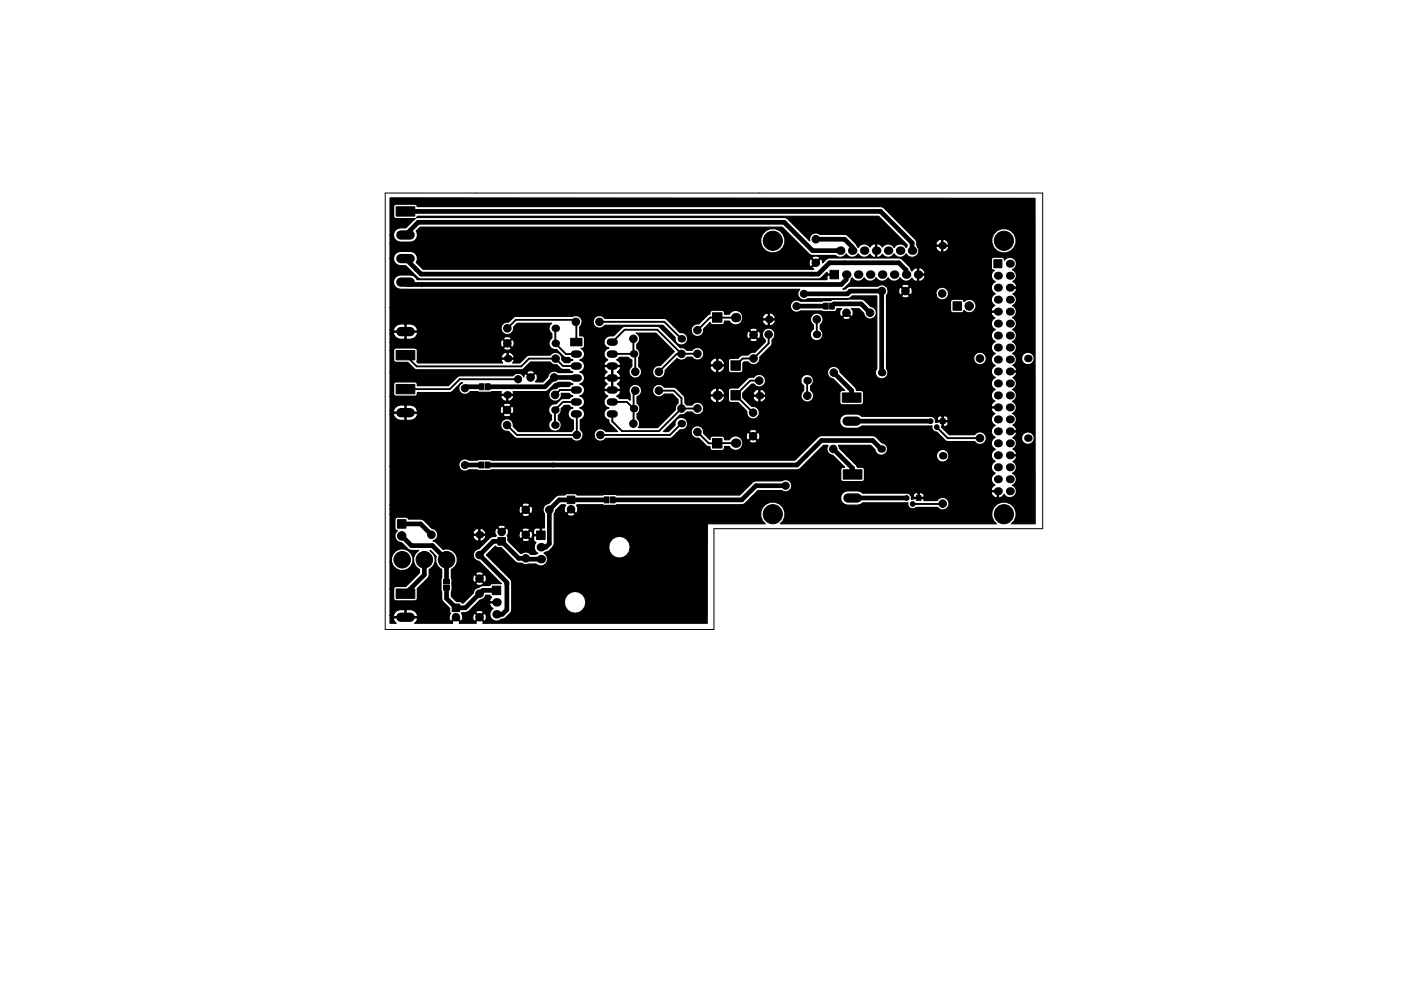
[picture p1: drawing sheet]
<svg xmlns="http://www.w3.org/2000/svg" width="297mm" height="210mm" viewBox="0 0 297 210" stroke-linecap="round" stroke-linejoin="round" font-family="sans-serif">
<path d="M81.7 41h139.4v71.2h-69.7v21.4h-69.7z" fill="none" stroke="#000" stroke-width=".21"/>
<g fill="#000" stroke="#000" stroke-width=".21">
<path d="M84 43.9h4v1.9h-4zM176 57.4h1.8v1.8h-1.8zM210.7 55.1h1.7v1.7h-1.7zM84 74.4h4v1.9h-4zM121 71.8h2.4v1.6h-2.4zM151.1 66.4h2v2h-2zM155 76.6h2v2h-2zM174.6 64.3h1v1.3h-1zM175.9 64.3h1v1.3h-1zM202.1 64h1.8v1.8h-1.8zM84 81.6h4v1.9h-4zM101.6 81.4h1v1.3h-1z"/>
<path d="M101.5 98h1v1.3h-1zM102.9 81.4h1v1.3h-1zM102.8 98h1v1.3h-1zM151.1 93.1h2v2h-2zM155 82.9h2v2h-2zM178.6 83.4h4v1.9h-4zM178.8 99.7h3.9v1.9h-3.9zM199.4 88.9h1v1h-1zM84.3 110.3h1.8v1.8h-1.8zM105.6 114.1h1.6v1.6h-1.6zM113.8 112.7h1.8v1.8h-1.8zM120.3 105.3h1.6v1.6h-1.6z"/>
<path d="M128.1 105.4h1v1.3h-1zM129.4 105.4h1v1.3h-1zM194.3 105.2h1v1h-1zM84 125h4v1.9h-4zM94 124.2h1.3v1h-1.3zM94 122.9h1.3v1h-1.3zM95.9 128.2h1.6v1.6h-1.6zM104.4 124.4h1.8v1.8h-1.8z"/>
<circle cx="163.8" cy="51.1" r="2.03"/>
<circle cx="173" cy="55.8" r=".8"/>
<circle cx="173" cy="50.8" r=".8"/>
<circle cx="212.8" cy="51.1" r="2.03"/>
<circle cx="107.6" cy="72.9" r=".8"/>
<circle cx="107.6" cy="69.7" r=".8"/>
<circle cx="117.8" cy="76.1" r=".8"/>
<circle cx="122.1" cy="68.3" r=".8"/>
<circle cx="127.1" cy="68.3" r=".8"/>
<circle cx="134.3" cy="71.9" r=".8"/>
<circle cx="134.7" cy="78.9" r=".8"/>
<circle cx="139.7" cy="78.9" r=".8"/>
<circle cx="144.5" cy="75.1" r=".8"/>
<circle cx="147.9" cy="75.1" r=".8"/>
<circle cx="147.9" cy="70.1" r=".8"/>
<circle cx="159.8" cy="71.1" r=".8"/>
<circle cx="159.8" cy="76.1" r=".8"/>
<circle cx="163" cy="71" r=".8"/>
<circle cx="168.9" cy="65" r=".76"/>
<circle cx="170.4" cy="62.3" r=".76"/>
<circle cx="173.2" cy="67.8" r=".8"/>
<circle cx="176.8" cy="79.1" r=".8"/>
<circle cx="179.5" cy="66.4" r=".8"/>
<circle cx="184.5" cy="66.4" r=".8"/>
<circle cx="187" cy="61.8" r=".8"/>
<circle cx="192" cy="61.8" r=".8"/>
<circle cx="199.8" cy="62.3" r=".8"/>
<circle cx="205.5" cy="64.9" r=".9"/>
<circle cx="207.8" cy="76.1" r=".8"/>
<circle cx="208" cy="66.1" r=".76"/>
<circle cx="217" cy="61.1" r=".76"/>
<circle cx="98.6" cy="98.7" r=".76"/>
<circle cx="98.6" cy="82.4" r=".76"/>
<circle cx="107.5" cy="87" r=".8"/>
<circle cx="107.5" cy="90.2" r=".8"/>
<circle cx="109.8" cy="80.5" r=".76"/>
<circle cx="112.5" cy="80.1" r=".8"/>
<circle cx="117.5" cy="80.1" r=".8"/>
<circle cx="117.7" cy="83.8" r=".8"/>
<circle cx="122.3" cy="92.3" r=".8"/>
<circle cx="127.3" cy="92.3" r=".8"/>
<circle cx="134.3" cy="89.9" r=".8"/>
<circle cx="134.7" cy="82.9" r=".8"/>
<circle cx="139.7" cy="82.9" r=".8"/>
<circle cx="144.5" cy="86.7" r=".8"/>
<circle cx="147.9" cy="86.7" r=".8"/>
<circle cx="147.9" cy="91.7" r=".8"/>
<circle cx="159.7" cy="92.6" r=".8"/>
<circle cx="159.7" cy="87.6" r=".8"/>
<circle cx="161" cy="80.8" r=".8"/>
<circle cx="171.2" cy="84" r=".8"/>
<circle cx="176.7" cy="95.3" r=".8"/>
<circle cx="197.3" cy="89.4" r=".5"/>
<circle cx="198.6" cy="90.6" r=".5"/>
<circle cx="207.7" cy="86.5" r=".76"/>
<circle cx="207.8" cy="93" r=".8"/>
<circle cx="217.6" cy="96.6" r=".76"/>
<circle cx="217.6" cy="89.7" r=".76"/>
<circle cx="85.2" cy="113.7" r=".9"/>
<circle cx="85.3" cy="118.8" r="1.75"/>
<circle cx="90" cy="118.8" r="1.75"/>
<circle cx="91.5" cy="113.5" r=".8"/>
<circle cx="94.7" cy="118.8" r="1.75"/>
<circle cx="101.7" cy="117.8" r=".8"/>
<circle cx="106.4" cy="112.9" r=".8"/>
<circle cx="111.5" cy="108.2" r=".8"/>
<circle cx="111.5" cy="118.5" r=".8"/>
<circle cx="111.5" cy="113.5" r=".8"/>
<circle cx="116.5" cy="108.2" r=".8"/>
<circle cx="121.1" cy="108.1" r=".8"/>
<circle cx="163.8" cy="109.1" r="2.03"/>
<circle cx="166.6" cy="103.1" r=".76"/>
<circle cx="192.2" cy="105.7" r=".5"/>
<circle cx="193.5" cy="106.9" r=".5"/>
<circle cx="199.9" cy="106.9" r=".8"/>
<circle cx="207.7" cy="104.2" r=".76"/>
<circle cx="212.8" cy="109.1" r="2.03"/>
<circle cx="96.7" cy="131" r=".8"/>
<circle cx="101.7" cy="131" r=".8"/>
<circle cx="101.7" cy="126" r=".8"/>
<circle cx="101.7" cy="122.8" r=".8"/>
</g>
<g fill="#000">
<circle cx="178.1" cy="53.2" r=".9"/>
<circle cx="179.4" cy="58.3" r=".9"/>
<circle cx="180.7" cy="53.2" r=".9"/>
<circle cx="182" cy="58.3" r=".9"/>
<circle cx="183.2" cy="53.2" r=".9"/>
<circle cx="184.5" cy="58.3" r=".9"/>
<circle cx="185.8" cy="53.2" r=".9"/>
<circle cx="187" cy="58.3" r=".9"/>
<circle cx="188.3" cy="53.2" r=".9"/>
<circle cx="189.6" cy="58.3" r=".9"/>
<circle cx="190.8" cy="53.2" r=".9"/>
<circle cx="192.1" cy="58.3" r=".9"/>
<circle cx="193.4" cy="53.2" r=".9"/>
<circle cx="194.7" cy="58.3" r=".9"/>
<circle cx="199.8" cy="52.1" r=".8"/>
<circle cx="211.6" cy="58.5" r=".85"/>
<circle cx="214.1" cy="58.5" r=".85"/>
<circle cx="214.1" cy="56" r=".85"/>
<circle cx="107.6" cy="76.1" r=".8"/>
<circle cx="117.7" cy="72.9" r=".8"/>
<circle cx="117.7" cy="69.7" r=".8"/>
<circle cx="134.3" cy="75.1" r=".8"/>
<circle cx="144.5" cy="71.9" r=".8"/>
<circle cx="152.1" cy="77.5" r="1"/>
<circle cx="156" cy="67.4" r="1"/>
<circle cx="163" cy="67.8" r=".8"/>
<circle cx="173.1" cy="71" r=".8"/>
<circle cx="186.9" cy="79.1" r=".8"/>
<circle cx="211.6" cy="71.2" r=".85"/>
<circle cx="211.6" cy="73.7" r=".85"/>
<circle cx="211.6" cy="76.3" r=".85"/>
<circle cx="211.6" cy="78.8" r=".85"/>
<circle cx="211.6" cy="61" r=".85"/>
<circle cx="211.6" cy="66.1" r=".85"/>
<circle cx="211.6" cy="68.7" r=".85"/>
<circle cx="211.6" cy="63.6" r=".85"/>
<circle cx="214.1" cy="73.7" r=".85"/>
<circle cx="214.1" cy="78.8" r=".85"/>
<circle cx="214.1" cy="68.7" r=".85"/>
<circle cx="214.1" cy="71.2" r=".85"/>
<circle cx="214.1" cy="63.6" r=".85"/>
<circle cx="214.1" cy="66.1" r=".85"/>
<circle cx="214.1" cy="76.3" r=".85"/>
<circle cx="214.1" cy="61" r=".85"/>
<circle cx="217.9" cy="76.1" r=".8"/>
<circle cx="107.5" cy="83.8" r=".8"/>
<circle cx="117.7" cy="87" r=".8"/>
<circle cx="117.7" cy="90.2" r=".8"/>
<circle cx="134.3" cy="86.7" r=".8"/>
<circle cx="144.5" cy="89.9" r=".8"/>
<circle cx="152.1" cy="83.9" r="1"/>
<circle cx="156" cy="94" r="1"/>
<circle cx="161" cy="84" r=".8"/>
<circle cx="171.1" cy="80.8" r=".8"/>
<circle cx="186.8" cy="95.3" r=".8"/>
<circle cx="199.9" cy="96.7" r=".8"/>
<circle cx="211.6" cy="81.4" r=".85"/>
<circle cx="211.6" cy="89" r=".85"/>
<circle cx="211.6" cy="83.9" r=".85"/>
<circle cx="211.6" cy="94.1" r=".85"/>
<circle cx="211.6" cy="96.6" r=".85"/>
<circle cx="211.6" cy="86.4" r=".85"/>
<circle cx="211.6" cy="91.5" r=".85"/>
<circle cx="211.6" cy="99.1" r=".85"/>
<circle cx="214.1" cy="89" r=".85"/>
<circle cx="214.1" cy="83.9" r=".85"/>
<circle cx="214.1" cy="86.4" r=".85"/>
<circle cx="214.1" cy="96.6" r=".85"/>
<circle cx="214.1" cy="81.4" r=".85"/>
<circle cx="214.1" cy="91.5" r=".85"/>
<circle cx="214.1" cy="94.1" r=".85"/>
<circle cx="214.1" cy="99.1" r=".85"/>
<circle cx="217.9" cy="93" r=".8"/>
<circle cx="101.6" cy="113.5" r=".8"/>
<circle cx="114.7" cy="116.1" r=".9"/>
<circle cx="114.7" cy="118.6" r=".9"/>
<circle cx="211.6" cy="104.2" r=".85"/>
<circle cx="211.6" cy="101.7" r=".85"/>
<circle cx="214.1" cy="104.2" r=".85"/>
<circle cx="214.1" cy="101.7" r=".85"/>
<circle cx="105.3" cy="127.8" r=".9"/>
<circle cx="105.3" cy="130.3" r=".9"/>
</g>
<g fill="none" stroke="#000" stroke-width="1.6">
<path d="M121.8 75.1h.8M121.8 77.7h.8M129.4 75.1h.8M129.4 77.7h.8M129.4 72.6h.8M121.8 87.8h.8M121.8 85.3h.8M121.8 82.7h.8M121.8 80.2h.8M129.4 87.8h.8M129.4 85.3h.8M129.4 82.7h.8"/>
<path d="M129.4 80.2h.8"/>
</g>
<path d="M85 49.9h2M85 59.9h2M85 54.9h2M85 70.4h2M85 87.6h2M179.6 89.4h2M179.8 105.7h2M85 131h2" fill="none" stroke="#000" stroke-width="2"/>
<g fill="none" stroke="#000" stroke-width="1">
<path d="M86 49.9l2.7-2.7h77.6l6 6h5.8M86 54.9l3.3 3.3h84.2l2.4-2.4h14.7l1.5 1.5v1M86 44.9h100.7l6.7 6.6v1.7M173 50.8h6.1l1.6 1.6v.8M179.4 58.3v1l-1 1.1h-91.9l-.5-.5M175.1 64.9l-6.2 .1M176.4 64.9l.5-.4h5.7l1.9 1.9M176.8 79.1l3.8 3.8v1.5M187 61.8h-6.7l-.6 .5h-9.3M187 61.8l-.1 .1M187 61.8l-.1 17.3M217 61.1h.1"/>
<path d="M98.6 98.7h3.4M102.1 82.1h-3.2l-.3 .3M122.2 80.2l-.1-.1h-4.6l-2 2h-12.1M176.7 95.3l4.1 4.1v1.3M180.6 89.4h16.7M186.8 95.3l-1.8-1.8h-10.8l-5.2 5.2h-65.7M85.2 111.2h4l2.3 2.3M85.2 113.7l2 2.1h4.5l3 3v4.6M90 118.8v3.2l-4 4M114.7 118.6h-3l-.2-.1h-1.5l-3.6-3.6h-1.8l-2.9 2.9 5.8 5.8v5.8l-1 .9h-1.2M128.6 106.1h-10l-2.1 2.1v7.2l-.8 .7h-1M166.6 103.1h-6.3l-3 3h-27.4"/>
<path d="M180.8 105.7h11.4M207.7 104.2h.1M94.7 124.7v2.3l2 2h2l3.7-3.7h2.9"/>
</g>
<g fill="none" stroke="#000" stroke-width=".4">
<path d="M86 75.4l2.3 2.3h22.2l1.7-1.6h5.6l1.6 1.6h2.8M107.6 69.7l1.8-1.8h12.3l.5 .5v4.2M117.7 69.7v3.2l2.3 2.2h2.2M127.1 68.3h13.8l3.6 3.6M129.8 72.6l2.6-2.6h7l5.1 5.1M134.3 71.9v3.1l.4 .4v3.5M134.3 75.1h-4.5M144.5 75.1h-1l-3.8 3.8M147.9 75.1h-3.4M156 67.4h-5.4l-2.7 2.7M163 71v1.9l-3.2 3.2h-2.3l-1.5 1.5M173.2 67.8l-.1 3.2"/>
<path d="M109.8 80.5h-12.3l-2.1 2.1h-9.4M122.2 82.7h-3.5l-1 1.1M122.2 85.3h-2.8l-1.7 1.7v3.2M122.2 87.8l.1 4.5h-12.7l-2.1-2.1M129.8 85.3h3.1l1.4 1.4M134.7 82.9l-.4 .3v6.7M139.7 82.9h3.2l1.6 1.6v2.2M144.5 89.9l-2.4 2.4h-14.8M144.5 86.7l-4.8 4.8h-7.8l-2.1-2.1v-1.6M147.9 86.7h-3.4M147.9 91.7l2.4 2.4 5.7-.1M161 80.8h-1.9l-3.1 3.1 3.7 3.7"/>
<path d="M171.1 80.8l.1 3.2M198.6 90.6l2.3 2.4h6.9M199.9 106.9h-6.4"/>
</g>
<path d="M82.7 42l136.7 .1 .1 69h-5.1l.6-.6a2.6 2.6 0 0 0-.6-3.5 2.6 2.6 0 0 0-3.6 .5 2.6 2.6 0 0 0 .5 3.6h-45.9l.6-.6a2.6 2.6 0 0 0-.6-3.5 2.6 2.6 0 0 0-3.6 .5 2.6 2.6 0 0 0 .5 3.6l-12.3 .1-.1 21h-47.5l.1-.2-.8-.9-.9 .9 .2 .2h-3.6l.1-.2-.8-.9-.9 .9 .2 .2h-8.1l.6-.7-.1-.4h-4.9l-.1 .4 .6 .7h-1.3v-1.6h.7l.1 .2h2.3v-1.5h.3v1.5h2.3l.1-.2a2.04 2.04 0 0 0-2.7-1.3 1.91 1.91 0 0 0-2.4 1.3h-.7v-5.6h.8v1.9l.3 .5h4.3l.4-.5v-2l2.4-2.5 .1-1.6 .3-.1a2.3 2.3 0 0 0-.1-3.9l1.3 1.2a2.16 2.16 0 0 0 1.1 2.8v1.8l-.1 .3 .1 4.1 .3 .7 1.4 1.4v.7l.2 .4h-.1a1.05 1.05 0 0 0 .3 1.6l1-1 1 1 .2-.1 .2-1h2.1l.2 1 .3 .1 .8-.8h.3l.9 .8a.97 .97 0 0 0 0-1.7l-.9 .9h-.3l-.8-.9-.3 .1-.2 .5h-2.1l-.3-.5 .2-.2h2.8l.9 .8 .8-.8a.97 .97 0 0 0-1.7 0h-2l.6-.3 2.4-2.4a1.27 1.27 0 0 0 1.2-1h.9l.4 .4-.5 .7 .1 .3h1.5v.2h-1.5l-.1 .3 .2 .5 .5 .4-.2 .2a1.45 1.45 0 0 0-.1 2.1 1.45 1.45 0 0 0 2.1 0l.6-.1a3 3 0 0 0 1.6-3.5h11.2a2.28 2.28 0 0 0 3.2 2 2.28 2.28 0 0 0 .6-3.7 2.28 2.28 0 0 0-3.7 .8l-.1 .9h-11.2l-.1-4.6-5.3-5.4 2-1.9 .3 .3h.9l3.3 3.2 1 .1 .6 .3 2.5-.1a1.44 1.44 0 0 0 2.1-.2 1.44 1.44 0 0 0-.5-2.1l1.2-.6 .7-.7h11.9a2.29 2.29 0 0 0 3.1 2.1 2.29 2.29 0 0 0 .8-3.8 2.29 2.29 0 0 0-3.8 .8l-.1 .9h-11.9l.3-.7v-6.3h2.7a.97 .97 0 0 0 1.7 0l-.8-.9-.9 .9h-2.7l.3-.8 1.2-1.2h.8l.1 .2h-.1a1.05 1.05 0 0 0 .3 1.6l1-1 1 1a1.02 1.02 0 0 0 .1-1.6l.2-.2h5.4l.3 .1h2.3l.4-.1h26.5l.7-.3 1.1-1.1h19.1a1.52 1.52 0 0 0 1.5 1.5h2.1l.6-.1 .5-.4h9.6a1.03 1.03 0 0 0 .5 1.1 1.03 1.03 0 0 0 1.2-.1h4.6l.3 .3a1.35 1.35 0 0 0 1.9-.4 1.35 1.35 0 0 0-.4-1.9 1.35 1.35 0 0 0-1.9 .5h-2.8l-.2-.4h-1.9l-.6 .1 .1-.4-.2-.5h.5l.2 .5h.8v-.8h.3v.8h.8l.2-.1a.65 .65 0 0 0-.4-.8h14.6l.6 .8 .5 .3 .2-.2v-1.2h-1.2l-.1 .3-15-.1-.5 .2-.1-.2a.68 .68 0 0 0-.9 .5h-.5l-.7-.4h-9.5l-.5-.3a4.4 4.4 0 0 0-3.7 .3l-.4 .5-.1 .6h-19.1l1.6-1.6 5.1 .1a1.31 1.31 0 0 0 2.1-1.2 1.31 1.31 0 0 0-2.1-1l-5.9 .1-3.1 2.9h-26l-.4-.1-8 .1-.5-.3h-1.6l-.5 .3-1.6 .1-1.9 1.7a1.32 1.32 0 0 0-1.1 .8 1.32 1.32 0 0 0 .2 1.4v3h-.4l-.2 .2v1.5h-1.5l-.2 .1v.8l.5 .5a1.45 1.45 0 0 0 .4 2.3l-.3 .2h-1.2l-.3-.3a1.29 1.29 0 0 0-1.6 .1h-.2l-2.7-2.7v-.2h2.9a.97 .97 0 0 0 1.7 0l-.8-.9-.9 .9h-2.9v-.6l-.2-.3 .3-.4h2.2l.2 1 .3 .1 .8-.8h.3l.9 .8a.97 .97 0 0 0 0-1.7l-.9 .9h-.3l-.8-.9-.3 .1-.2 .5h-2.2v-.7h2.8l.9 .8 .7-.8h.9v.8l.2 .1h1.2v-1.2l-.1-.2h-.8l-.5 .5h-.9h.1a.97 .97 0 0 0-1.7 0h-2.8l-.2-.4-.2-.1-1 1.1-1-1.1-.3 .1a1.17 1.17 0 0 0 .1 1.5l-.1 .2-.9 .1-.4 .2-2.3 2.3a1.33 1.33 0 0 0-1.2 1.4 1.33 1.33 0 0 0 1.2 1.3l4.8 4.7h-1.9l-.4 .2-.1 .2h-1.5l-1 .4a1.29 1.29 0 0 0-1.1 1.2l-2.1 2.1h-.2l-.3-.2-.9-.1-1.1-1.1 .1-2.7h5l.1 .2a1.05 1.05 0 0 0 1.6-.2l-.8-.9-.9 .9h-5l-.1-1.3h4.5l.2 1 .3 .1 .8-.8h.3l.9 .8a.97 .97 0 0 0 0-1.7l-.9 .9h-.3l-.8-.9-.3 .1-.2 .5h-4.5v-.7h5.1l.9 .8 .8-.8a.97 .97 0 0 0-1.7 0h-5.1v-1a2.28 2.28 0 0 0 1.1-2.9 2.28 2.28 0 0 0-2.8-1.3l-1.6-1.6-.6-.2 .4-.2 .6-.8h7.4l.6 .8 .5 .3 .2-.2v-1.1h.3v1.1a.95 .95 0 0 0 1.1-1.1h-2.5l-.2 .2h-7.4v-.7h7.4l.2 .2h1.1v-1.1h.3v1.1h1.1l.1-.2a1.17 1.17 0 0 0-1.5-.9 1.07 1.07 0 0 0-1.3 .9h-7.4l-.6-.8-.6-.2-.3-.2h14.2l.9 .8 .8-.8-.1-.3a1.05 1.05 0 0 0-1.6 .3h-14.2l-1.7-1.7-3-.1-.1-.2-.4-.2h-1.8l-.4 .2-.2 .4 .1 2 .5 .3-.3 .3a1.43 1.43 0 0 0 1.1 2.2l1.7 1.6 2 .1a2.27 2.27 0 0 0 .1 4v.7l-2.9 2.9h-2l-.4 .2-.1 .4h-.8v-5.8h.3a2.32 2.32 0 0 0 3.6 1.5 2.32 2.32 0 0 0 0-3.9 2.32 2.32 0 0 0-3.6 1.5v.9h-.3v-10h27.9a.97 .97 0 0 0 1.7 0l-.8-.9-.9 .9h-27.9v-1.3h27.3l.2 1 .3 .1 .8-.8h.3l.9 .8 .2-.1a1.05 1.05 0 0 0-.2-1.6l-.9 .9h-.3l-.8-.9-.3 .1-.2 .5h-27.3v-.7h27.9l.9 .8 .8-.8a.97 .97 0 0 0-1.7 0h-27.9v-8.3h14.6l.2 .5a1.29 1.29 0 0 0 1.9 .3h1.8l.3 .1h2.3l.4-.1h64.8l.7-.3 4.9-4.9h1a1.33 1.33 0 0 0 .9 2.1l2.6 2.5-.5 .1-.3 .5v2.1l.5 .4h3.9l.4-.2 .2-.4v-1.9l-.2-.4-.4-.2h-.9l-.3-.5-2-1.9h19a1.33 1.33 0 0 0 1.9 1.2 1.33 1.33 0 0 0 .4-2.2 1.33 1.33 0 0 0-2.2 .5l-.1 .5h-19l-1.5-1.6-.2-.6h6.8l.9 .9a1.33 1.33 0 0 0 1.3 1.2 1.33 1.33 0 0 0 1.3-1.3 1.33 1.33 0 0 0-1.1-1.3l-1.2-1.3-.8-.3-11.2 .1-5.3 5.1h-64.3l-.4-.1-4.4 .1a1.3 1.3 0 0 0-1.5-.1 1.3 1.3 0 0 0-.6 1.4h-14.6v-11h.7v.2a1.94 1.94 0 0 0 2.4 1.1v-1.5h.3v1.5h1a1.62 1.62 0 0 0 1.4-1.2h18.2v.2a1.05 1.05 0 0 0 1.6-.2l-.8-.8-.8 .8h-18.2l-.1-.3h-4.9l-.1 .2h-.7v-.7h.7l.1 .2h2.3v-1.5h.3v1.5h2.3l.1-.2-.2-.4h17.7l.2 .9 .3 .1 .8-.8h.4l.8 .8a.97 .97 0 0 0 0-1.6l-.8 .8h-.4l-.8-.8h-.3l-.2 .6h-17.7l-.6-.7-.5-.1h19.5l.8 .8 .8-.8a.97 .97 0 0 0-1.6 0l-20.9-.1a1.91 1.91 0 0 0-2.4 1.3h-.7v-3.1h23.4l.6 .8 .5 .3 .2-.1v-1.2h.3v1.2a.95 .95 0 0 0 1.1-1.2h-2.5l-.2 .2h-23.4v-5h29l.8 .8 .8-.8-.1-.3a1.05 1.05 0 0 0-1.5 .3h-29v-4.7h.8v1.9l.1 .4 .4 .2h2.5l1.3 1.3 .5 .3h22.2l.5-.3 1.5-1.4h4.2a1.33 1.33 0 0 0 1.4 .6l1 .9 1.6 .1 .8 .5-.4 .2-2.9-.1a1.33 1.33 0 0 0-2 1l-1.1 1h-1.5l-.1-.1a.97 .97 0 0 0 0-1.6l-1 1-1-1h-.3l-.1 .7-.2-.3a1.31 1.31 0 0 0-2.1 0h-11.3l-.5 .2-1.9 1.9h-6.6l-.2-.6-.3-.2h-4l-.5 .4v2.1l.1 .4 .4 .2h4l.4-.3 .1-.5h6.9l.5-.2 1.9-1.9h.3a1.3 1.3 0 0 0-.5 2 1.3 1.3 0 0 0 2.1-.1h1.6l.3 .1 4.7-.1-.2 .3 .2 .3h2.5l.1-.3-.1-.3 7.1-.1 1.7-1.6 .7-.3h2.5l.7 .4-.8 .5h-2l-.7 .5a1.36 1.36 0 0 0-1.6 1.2 1.36 1.36 0 0 0 1.4 1.4 1.36 1.36 0 0 0 1.2-1.6h1.7l.8 .5-.8 .6h-1.6l-1.2 1.1a1.3 1.3 0 0 0-1.5 .8 1.3 1.3 0 0 0 .5 1.6v1l-.2 .1a1.33 1.33 0 0 0 .1 2 1.33 1.33 0 0 0 1.9-.2 1.33 1.33 0 0 0-.3-1.9v-1l.5-.6 .1-.8 .7-.7h1l.8 .6a1.3 1.3 0 0 0-1.1 1.3 1.3 1.3 0 0 0 1.2 1.2v2l-.4 .5h-11.3l-1.1-1.1a1.35 1.35 0 0 0-1.2-1.7 1.35 1.35 0 0 0-1.4 1.5 1.35 1.35 0 0 0 1.6 1.2l1.3 1.3 .5 .2h11.6a1.35 1.35 0 0 0 1.4 .6 1.35 1.35 0 0 0 1-1.1h2.4l.2 .5a1.35 1.35 0 0 0 2.2 0h13.7l.5-.2 .8-.9h3.1a1.34 1.34 0 0 0 1.7 1.1l1.6 1.6 .7 .2 .1 .5 .3 .3h2.4a.67 .67 0 0 0 .3-.9h1l.3 .4a1.52 1.52 0 0 0 1.9 .2 1.52 1.52 0 0 0 .6-1.7h1.4l.1 .2a1.05 1.05 0 0 0 1.6-.2l-.8-.9-.9 .9h-1.4v-.2a1.51 1.51 0 0 0-1.4-.9 1.51 1.51 0 0 0-1.4 .8h-1v-.4l-.3-.3-2.2-.1-.4 .2-.2 .6-.9-1h8.6l.2 1 .3 .1 .8-.8h.3l.9 .8a.97 .97 0 0 0 0-1.7l-.9 .9h-.3l-.8-.9-.3 .1-.2 .5h-8.6l-.4-.4v-.3h9.6l.9 .8 .8-.8a.97 .97 0 0 0-1.7 0h-9.6v-.2a1.35 1.35 0 0 0-1.6-1.1 1.35 1.35 0 0 0-1.1 1.6h-3.1l.8-.7a1.31 1.31 0 0 0 1.3-.5 1.31 1.31 0 0 0 .2-1.3h32.3l.1 .5 .4 .5 .5 .4a4.4 4.4 0 0 0 3.7-.4h14.9a1.01 1.01 0 0 0 1 1.3l2.1 1.9 5.9 .1a1.35 1.35 0 0 0 2.1 .3 1.35 1.35 0 0 0 0-2.1 1.35 1.35 0 0 0-2.1 .3h-5.4l-1.6-1.6 .1-1.1h.3v.8l.2 .2a.63 .63 0 0 0 .7-.2 .63 .63 0 0 0-.1-.8h-1.9l-.6 .1 .1-.4-.2-.5h.5l.2 .5h.8v-.8h.3v.8h.8a.6 .6 0 0 0 0-.8 .6 .6 0 0 0-.8 0l-.4-.2a.68 .68 0 0 0-.9 .5h-.5l-.7-.4h-14.8l-.5-.3a4.4 4.4 0 0 0-3.7 .3l-.4 .5-.1 .6h-32.3l-.3-.5a1.34 1.34 0 0 0-1.6-.2 1.34 1.34 0 0 0-.6 1.5l-1.4 1.4h-1.2l3.6-3.6a1.33 1.33 0 0 0 1.4-.6h1.1a1.35 1.35 0 0 0 2.1 .3 1.35 1.35 0 0 0-.1-2.1 1.35 1.35 0 0 0-2 .4h-1.1l-.4-.5v-1.2h5.3l.2 .6 1 .6 .2-.1v-1.4h.3v1.4a1.12 1.12 0 0 0 1.3-1.4h-2.9l-.1 .3h-5.3l-.6-.8h5.9l.1 .3h1.3v-1.4h.3v1.4h1.3l.2-.3-.4-.6h1.1v2l.2 .3 .4 .2h1.5l1.8 1.9a1.35 1.35 0 0 0 1.3 1.6 1.35 1.35 0 0 0 1.4-1.4 1.35 1.35 0 0 0-1.6-1.3l-1.9-1.9h2.1l.6 .8 .5 .3 .2-.2v-1.1h.2v1.1a.95 .95 0 0 0 1.2-1.1h-2.6l-.1 .2h-2.1v-.7h2.1l.1 .2h1.2v-1.1h.2v1.1h1.2l.1-.2a1.17 1.17 0 0 0-1.5-.9 1.07 1.07 0 0 0-1.3 .9h-2.1v-.3l1.9-1.8h.4a1.33 1.33 0 0 0 1.5 .6 1.33 1.33 0 0 0 1-1.3h7.5l.1 .5 .5 .6v.9l-.4 .4a1.35 1.35 0 0 0 .4 1.9 1.35 1.35 0 0 0 1.9-.4 1.35 1.35 0 0 0-.4-1.9v-.9l.2-.2a1.35 1.35 0 0 0-.5-2.2 1.35 1.35 0 0 0-1.8 1.3h-7.5v-.3a1.35 1.35 0 0 0-1.1-1.1 1.35 1.35 0 0 0-1.4 .6h-.7l-.5 .2-2.1 2.1h-1.5l-.4 .2-.2 .4h-1.1a1 1 0 0 0-1.4-.5 1.23 1.23 0 0 0-1.4 1.1h-5.9l-1.4-1.3-2.4-.1a1.35 1.35 0 0 0-2-.2 1.35 1.35 0 0 0 0 2 1.35 1.35 0 0 0 2-.3h1.8l1.2 1.2-.1 .8a1.33 1.33 0 0 0-.5 1.4l-3.8 3.7h-4.1a1.3 1.3 0 0 0-.2-1.9v-1l.2-.2a1.3 1.3 0 0 0-.2-2v-1.4l.3-.2a1.35 1.35 0 0 0 .4-1.9 1.35 1.35 0 0 0-1.9-.3 1.35 1.35 0 0 0-.3 1.9v1.2l-.7-.3h-1.6l-.5-.5a1.01 1.01 0 0 0 .7-1.2h-3.4l-.1 .2a1.33 1.33 0 0 0 .9 1 1.31 1.31 0 0 0-.8 1.3 1.31 1.31 0 0 0 1 1.2 1.3 1.3 0 0 0-1 1.2 1.3 1.3 0 0 0 1 1.3l.2 .8 1.6 1.7-2.5-.1a1.35 1.35 0 0 0-1.6-.5 1.35 1.35 0 0 0-.8 1.5h-2.4l-.2-1-.4-.4v-2a1.3 1.3 0 0 0 1-1.3 1.3 1.3 0 0 0-1.1-1.2 1.3 1.3 0 0 0 1.1-1.3 1.3 1.3 0 0 0-1.1-1.3 1.3 1.3 0 0 0 1.1-1.3 1.3 1.3 0 0 0-1.1-1.2 1.18 1.18 0 0 0 1-.9h4.1l.3 .5 .4 .4-.4 .3-.3 .5 .1 .3h1.6v-2.3h.2v2.3h1.6l.1-.2-.3-.6-.4-.3 .4-.4 .3-.5-.1-.3h-3.4l-.1 .3h-4.1a1.25 1.25 0 0 0-1-1.7 1.18 1.18 0 0 0 1-.9h4.1l.3 .6 .4 .3-.4 .4-.3 .5 .1 .3h1.6v-2.3h.2v2.3h1.6l.1-.3-.3-.5-.4-.4 .4-.3 .3-.5-.1-.3h-3.4l-.1 .2h-4.1v-.7h4.1l.1 .2h3.4l.1-.2a1.33 1.33 0 0 0-.8-1l.6-.5h1.8l.8 .5v1.4a1.35 1.35 0 0 0-.3 2.1 1.35 1.35 0 0 0 2 0 1.35 1.35 0 0 0-.3-2.1v-1.9l.2-.2a1.28 1.28 0 0 0-.6-1.6v-1a1.33 1.33 0 0 0-.1-2.3h4.2l3.9 3.9-3 3a1.35 1.35 0 0 0-1.6 .9 1.35 1.35 0 0 0 .9 1.7 1.35 1.35 0 0 0 1.6-.9h34.5l.6 .9 .6 .2 2.5 2.4-.7 .1-.3 .3v2.1l.1 .4 .4 .2h4l.3-.2 .2-.4v-1.9l-.2-.4-.3-.2h-1l-.3-.7-3.2-3.2a1.34 1.34 0 0 0-1.5-1.2 1.34 1.34 0 0 0-1.2 1.6h-34.5l.1-.7 .7-.7h8.8a1.23 1.23 0 0 0 1.4 1.1v-1.4h.3v1.4l.3 .1a1.26 1.26 0 0 0 1-1.5h-2.9l-.1 .3h-8.8l.8-.8h8l.1 .3h1.3v-1.4h.3v1.4h1.3l.2-.3-.3-.5h1v2l.4 .5h2.2l.5-.3v-1.8l.3-.2h.8a1.35 1.35 0 0 0 1.7 .5 1.35 1.35 0 0 0 .8-1.5l2.4-2.4 .2-.5v-.8a1.25 1.25 0 0 0 .6-1.1h7.5l.1 .5a1.33 1.33 0 0 0 2 .5 1.33 1.33 0 0 0 0-2.1v-1a1.29 1.29 0 0 0 .5-1.5h4.2l.1 .2a1.05 1.05 0 0 0 1.6-.2l-.8-.9-.9 .9h-4.2l-.1-.4a1.35 1.35 0 0 0-2.1-.2 1.35 1.35 0 0 0 .2 2.1v.9l-.5 .7-.1 .5h-7.5v-.3a1.35 1.35 0 0 0-2.1-.9 1.35 1.35 0 0 0 0 2.3v.5l-2.1 2.1a1.32 1.32 0 0 0-1.5 .6l-1.4 .1-.7 .6-1.7 .1-.4 .5h-1l-.9-.7-.6 .1a1.23 1.23 0 0 0-1.4 1.1h-8l1.1-1.1a1.31 1.31 0 0 0 2-.2h1.1a1.35 1.35 0 0 0 2.1 .3 1.35 1.35 0 0 0 0-2.1 1.35 1.35 0 0 0-2.1 .3h-1.1a1.33 1.33 0 0 0-1.4-.5l-4.3-4.4-.5-.2-7.2 .1-2.1 2a1.47 1.47 0 0 0-1.6 .2 1.47 1.47 0 0 0-.3 1.6l.2 .4 .7 .4h-.2a1.33 1.33 0 0 0-.8 1.2 1.33 1.33 0 0 0 .8 1.2 1.33 1.33 0 0 0-.9 1h-4.1l-.3-.6-.7-.3 .2-.1a1.32 1.32 0 0 0 .9-1.2 1.32 1.32 0 0 0-.8-1.2h.4l.3-.3v-1.8l-.3-.5-.7-.1v-1.9l.5-.8h2.4a1.35 1.35 0 0 0 1 1.1 1.35 1.35 0 0 0 1.4-.6h12.4l2.6 2.6a1.33 1.33 0 0 0 1 1.6 1.33 1.33 0 0 0 1.6-1.1h13.1l.1 .2a1.05 1.05 0 0 0 1.6-.2l-.8-.9-.9 .9h-13.1v-.2a1.3 1.3 0 0 0-1.6-1.3l-.3-.3h2.6a1.35 1.35 0 0 0 1.1 1.1 1.35 1.35 0 0 0 1.4-.6h9.3l.2 1 .3 .1 .8-.8h.3l.9 .8 .2-.1a1.05 1.05 0 0 0-.2-1.6l-.9 .9h-.3l-.8-.9-.3 .1-.2 .5h-9.3l.2-.7h9.7l.9 .8 .8-.8a.97 .97 0 0 0-1.7 0h-9.7v-.3l1.3-1.4 .2 .3 .4 .2h2.2l.3-.3v-.5h1l.3 .4a1.51 1.51 0 0 0 2.4-.4h4.3l.6 .8 .5 .3 .2-.2v-1.1h.2v1.1a.95 .95 0 0 0 1.2-1.1h-2.6l-.1 .2h-4.3l.2-.7h4.1l.1 .2h1.2v-1.1h.2v1.1h1.2l.1-.2a1.17 1.17 0 0 0-1.5-.9 1.07 1.07 0 0 0-1.3 .9h-4.1a1.51 1.51 0 0 0-1.2-1.5 1.51 1.51 0 0 0-1.7 .8h-1v-.5l-.3-.3h-2.4l-.3 .2-.1 .5-.4 .2-1.9 1.9a1.35 1.35 0 0 0-1.7 1.6h-2.6l-2.5-2.5-.5-.2-12.7-.1a1.35 1.35 0 0 0-1.6-.5 1.35 1.35 0 0 0-.8 1.5h-2.4v-.5a1.34 1.34 0 0 0-2-.9h-12l-.5 .2-1 1a1.35 1.35 0 0 0-1.7 1.3 1.35 1.35 0 0 0 1.5 1.4 1.35 1.35 0 0 0 1.2-1.6l.8-.8h7.3a1.27 1.27 0 0 0 0 2.2v1l-.2 .1a1.32 1.32 0 0 0-.3 1.6 1.32 1.32 0 0 0 1.5 .6l1.7 1.7h1l.8 .6-.8 .5h-1l-.6-.6a1.35 1.35 0 0 0-.8-1.5 1.35 1.35 0 0 0-1.6 .6h-4.8l-1.7 1.6h-1.5l.3-.6-.1-.2h-2.5l-.2 .2 .4 .6h-18l-.3-.3 .2-1h17.7l.2 .3h1.1v-1.2h.3v1.2h1.1a1.03 1.03 0 0 0-1.4-1.2 1.07 1.07 0 0 0-1.3 .9h-17.7v-1.5l-.4-.3h18.6l.1 .2a1.05 1.05 0 0 0 1.6-.2l-.8-.9-.9 .9-22.7-.1-.4 .2-.1 .4h-.8v-1.8h23.4l.2 1 .3 .1 .8-.8h.3l.9 .8a.97 .97 0 0 0 0-1.7l-.9 .9h-.3l-.8-.9-.3 .1-.2 .5h-23.4v-1.9h.7a1.84 1.84 0 0 0 2.4 1.3v-1.5h.3v1.5l1.5-.1h19.1l.9 .8 .8-.8a.97 .97 0 0 0-1.7 0h-19.1l.6-.5 .3-.7-.1-.2h-4.9l-.1 .2h-.7v-.7h.7l.1 .2h2.3v-1.5h.3v1.5h2.3l.1-.2a2.04 2.04 0 0 0-2.7-1.3 1.91 1.91 0 0 0-2.4 1.3h-.7v-4.8h84.9l.2 .5a1.29 1.29 0 0 0 1.9 .3l7.2 .1 .3-.1 .2-.5h1.1a.97 .97 0 0 0 0 1.7l1-1 1 1a.97 .97 0 0 0 0-1.7h1.7l.9 1.1a1.35 1.35 0 0 0 1.5 1.1 1.35 1.35 0 0 0 1.2-1.3 1.35 1.35 0 0 0-1.2-1.4l-1.3-1.3-.7-.3h-5.7l-.8 .4h-1.5l-.3 .1h-4.6a1.3 1.3 0 0 0-1.5-.1 1.3 1.3 0 0 0-.6 1.4h-84.9v-10.3h.7l.1 .5a2.03 2.03 0 0 0 2.5 1l2.5 2.5 .8 .3h84.2l.7-.3 1.1-1.2 .2 .4h1.5v.3h-1.5l-.2 .1 .1 .8h-87a1.48 1.48 0 0 0-1.4-1l-2.6 .2a1.52 1.52 0 0 0-1 1.7 1.52 1.52 0 0 0 1.5 1.2h84.7l-.2 .2a1.31 1.31 0 0 0 .1 1.7 1.31 1.31 0 0 0 1.7 .1h8.5l.4-.1 .6-.5h5.2v15.4a1.33 1.33 0 0 0 .1 1.8 1.33 1.33 0 0 0 1.8 0 1.33 1.33 0 0 0 .2-1.8v-1.9h18.4a1.35 1.35 0 0 0 2.1 .9 1.35 1.35 0 0 0 0-2.3 1.35 1.35 0 0 0-2.1 .9v.5h-18.4v-12.3h13.5v1.8l.4 .5h2.2l.3-.5a1.42 1.42 0 0 0 2.3 0h3.4l.1 .2h1.5v.3l-1.5-.1-.1 .3 .2 .4 .6 .5-.3 .3a1.38 1.38 0 0 0 .4 2.2 1.38 1.38 0 0 0-.8 1.3 1.38 1.38 0 0 0 .8 1.3 1.38 1.38 0 0 0-.8 1.2 1.38 1.38 0 0 0 .8 1.3 1.38 1.38 0 0 0-.8 1.3 1.38 1.38 0 0 0 .8 1.2 1.38 1.38 0 0 0-.8 1.3 1.38 1.38 0 0 0 .8 1.3 1.38 1.38 0 0 0-.8 1.3 1.38 1.38 0 0 0 .8 1.2 1.36 1.36 0 0 0-.8 1.3 1.36 1.36 0 0 0 .7 1.2l-.6 .6-.2 .4 .1 .2h1.5v.3h-1.5l-.1 .2 .2 .4 .6 .6-.3 .2a1.38 1.38 0 0 0 .4 2.2 1.38 1.38 0 0 0-.8 1.3 1.38 1.38 0 0 0 .8 1.3 1.38 1.38 0 0 0-.8 1.3 1.38 1.38 0 0 0 .8 1.2 1.38 1.38 0 0 0-.8 1.3 1.38 1.38 0 0 0 .8 1.3 1.38 1.38 0 0 0-.8 1.2 1.38 1.38 0 0 0 .8 1.3 1.36 1.36 0 0 0-.8 1.2 1.36 1.36 0 0 0 .7 1.3l-.6 .6-.2 .4 .1 .2h1.5v1.4a1.03 1.03 0 0 0 1.2-.6 1.38 1.38 0 0 0 2.2 .3 1.38 1.38 0 0 0-.4-2.3 1.38 1.38 0 0 0 .8-1.2 1.38 1.38 0 0 0-.8-1.3 1.36 1.36 0 0 0 .8-1.2 1.36 1.36 0 0 0-.8-1.3l.7-.5 .2-.4-.2-.3h-1.4v-.2h1.4l.2-.3-.2-.4-.7-.5 .4-.3a1.34 1.34 0 0 0-.2-2h1.7l.1 .5a1.35 1.35 0 0 0 2.2 .4 1.35 1.35 0 0 0-.5-2.2 1.35 1.35 0 0 0-1.8 1.3h-1.7l-.2-.2 .7-.5 .2-.4-.2-.3h-1.4v-.2h1.4l.2-.2-.2-.4-.7-.6 .4-.2a1.38 1.38 0 0 0-.4-2.3 1.38 1.38 0 0 0 .8-1.3 1.38 1.38 0 0 0-.8-1.2 1.38 1.38 0 0 0 .8-1.3 1.38 1.38 0 0 0-.8-1.3 1.36 1.36 0 0 0 .8-1.2 1.36 1.36 0 0 0-.8-1.3l.7-.5 .2-.4-.2-.3-1.4 .1v-.3h1.4l.2-.2-.2-.4-.7-.6 .7-.7 .1-.7h1.1a1.35 1.35 0 0 0 1.8 1.2 1.35 1.35 0 0 0 .5-2.2 1.35 1.35 0 0 0-2.2 .5l-.1 .5h-1.1l-.4-.8-.4-.3 .4-.3a1.38 1.38 0 0 0-.4-2.2 1.38 1.38 0 0 0 .8-1.3 1.38 1.38 0 0 0-.8-1.3 1.38 1.38 0 0 0 .8-1.2 1.38 1.38 0 0 0-.8-1.3 1.38 1.38 0 0 0 .8-1.3 1.38 1.38 0 0 0-.8-1.3 1.36 1.36 0 0 0 .8-1.2 1.36 1.36 0 0 0-.8-1.2l.7-.6 .2-.4-.2-.2h-1.4v-.3h1.4l.2-.2-.2-.4-.7-.6 .4-.2a1.38 1.38 0 0 0-.4-2.3 1.38 1.38 0 0 0 .5-2.1 1.38 1.38 0 0 0-2.2 .1l-.2-.5-.4-.1h-1.7l-.4 .1-.1 .4v1.7l.1 .4 .5 .1a1.35 1.35 0 0 0-.6 1.3 1.35 1.35 0 0 0 .8 1.2 1.38 1.38 0 0 0-.8 1.2 1.38 1.38 0 0 0 .8 1.3 1.36 1.36 0 0 0-.8 1.2 1.36 1.36 0 0 0 .7 1.3l-.6 .6-.2 .4h-3.4a1.44 1.44 0 0 0-.3-2 1.44 1.44 0 0 0-2 .2l-.3-.5h-2l-.4 .1-.2 .4h-13.5v-1.2h3.1a.97 .97 0 0 0 1.7 0l-.8-.9-.9 .9h-3.1v-.2l.3-.6v-.5h2.2l.2 1 .3 .1 .8-.8h.3l.9 .8 5.4-.1a1.35 1.35 0 0 0 2.1 .9 1.35 1.35 0 0 0 0-2.2 1.35 1.35 0 0 0-2.1 .8v.5h-5.3a1.06 1.06 0 0 0-.1-1.6l-.9 .9h-.3l-.8-.9-.3 .1-.2 .5h-2.2l-.5-.7h3.3l.9 .8 .8-.8a.97 .97 0 0 0-1.7 0h-3.3l-.1-.2a1.29 1.29 0 0 0-1.6 .1h-5.8l-.4 .1-.7 .5h-.4a3.1 3.1 0 0 0 1.6-2l.3-.4 .2 .4a1.46 1.46 0 0 0 2.3-.4 1.44 1.44 0 0 0 2.6 0 1.44 1.44 0 0 0 2.5 0 1.44 1.44 0 0 0 2.5 0 1.43 1.43 0 0 0 2.5 .1 1.07 1.07 0 0 0 1.2 .6v-1.2h.3v1.2l.2 .1a1.13 1.13 0 0 0 1-1.3h-1.5v-1.5h.3v1.2h1.2l.1-.2a1.26 1.26 0 0 0-1.6-1 1.07 1.07 0 0 0-1.2 .6l-.5-.9-1.5-1.6-.7-.3h-14.7l-.8 .3-.7 .8-.2-.8-.2-.1-1.9 1.9 .1 .2 .3 .1h-82.8l-1.5-1.4 .1-.2h83.2l.2 1 .3 .1 .8-.8-.8-.9-.3 .1-.2 .5h-83.2l.2-.7h83.6l.9 .8 .8-.8-.1-.3a1.05 1.05 0 0 0-1.6 .3h-83.6l-.4-1-.5-.3a4.4 4.4 0 0 0-3.7 .3l-.4 .5-.1 .6h-.7v-3.3h78.6l.4 .9a2.61 2.61 0 0 0 4.3 0 2.61 2.61 0 0 0-1.6-4 2.61 2.61 0 0 0-3.1 3.1h-78.6v-1.7h.7l.1 .5 .4 .5 .5 .4a4.4 4.4 0 0 0 3.7-.4 1.45 1.45 0 0 0 .1-1.9l.9-.8h76.8l6 5.9 5.2 .1 .5 .3a1.47 1.47 0 0 0 1.8-.7 1.44 1.44 0 0 0 2.6 0 1.43 1.43 0 0 0 2.4 .1 1.07 1.07 0 0 0 1.2 .6v-2.7l-.2-.1-.5 .2-.5 .5-.1-.2a1.46 1.46 0 0 0-2.3 .3l-.6-.9-1.9-1.8-5.7-.1a1.33 1.33 0 0 0-1.6-.1 1.33 1.33 0 0 0-.5 1.5l-4.7-4.7-.7-.3-78 .1 .2-.3h97.8l6.1 6.1-.3 .5a1.44 1.44 0 0 0-2.5 0 1.43 1.43 0 0 0-2.5-.1 1.07 1.07 0 0 0-1.2-.6v2.7l.2 .2 .6-.3 .4-.5 .2 .3a1.46 1.46 0 0 0 2.3-.4 1.44 1.44 0 0 0 2.5 0 1.43 1.43 0 0 0 2 .6 1.43 1.43 0 0 0 .5-1.9h3.8l.2 .5 .8 .5 .2-.1v-1.2h.3v1.2a1.02 1.02 0 0 0 1.3-.9l-.2-.3h-2.5l-.1 .3h-3.8l-.2-.3v-.4h4l.1 .2h1.1v-1.2h.3v1.2h1.1l.1-.4h9.2l.4 .9a2.61 2.61 0 0 0 4.3 0 2.61 2.61 0 0 0-1.6-4 2.61 2.61 0 0 0-3.1 3.1h-9.2l-.6-.7-.4-.2-.5 .1a1.02 1.02 0 0 0-1.2 1h-4l-.1-.7-.2-.3-6.7-6.7-.7-.3h-98.2l-.2-.3-.3-.2-4.2 .1-.3 .5v1.9l.1 .4 .4 .2h4l-2 1.9a1.91 1.91 0 0 0-2.6 1.6h-.7z" fill="#000" stroke="#000" stroke-width=".25"/>
</svg>
